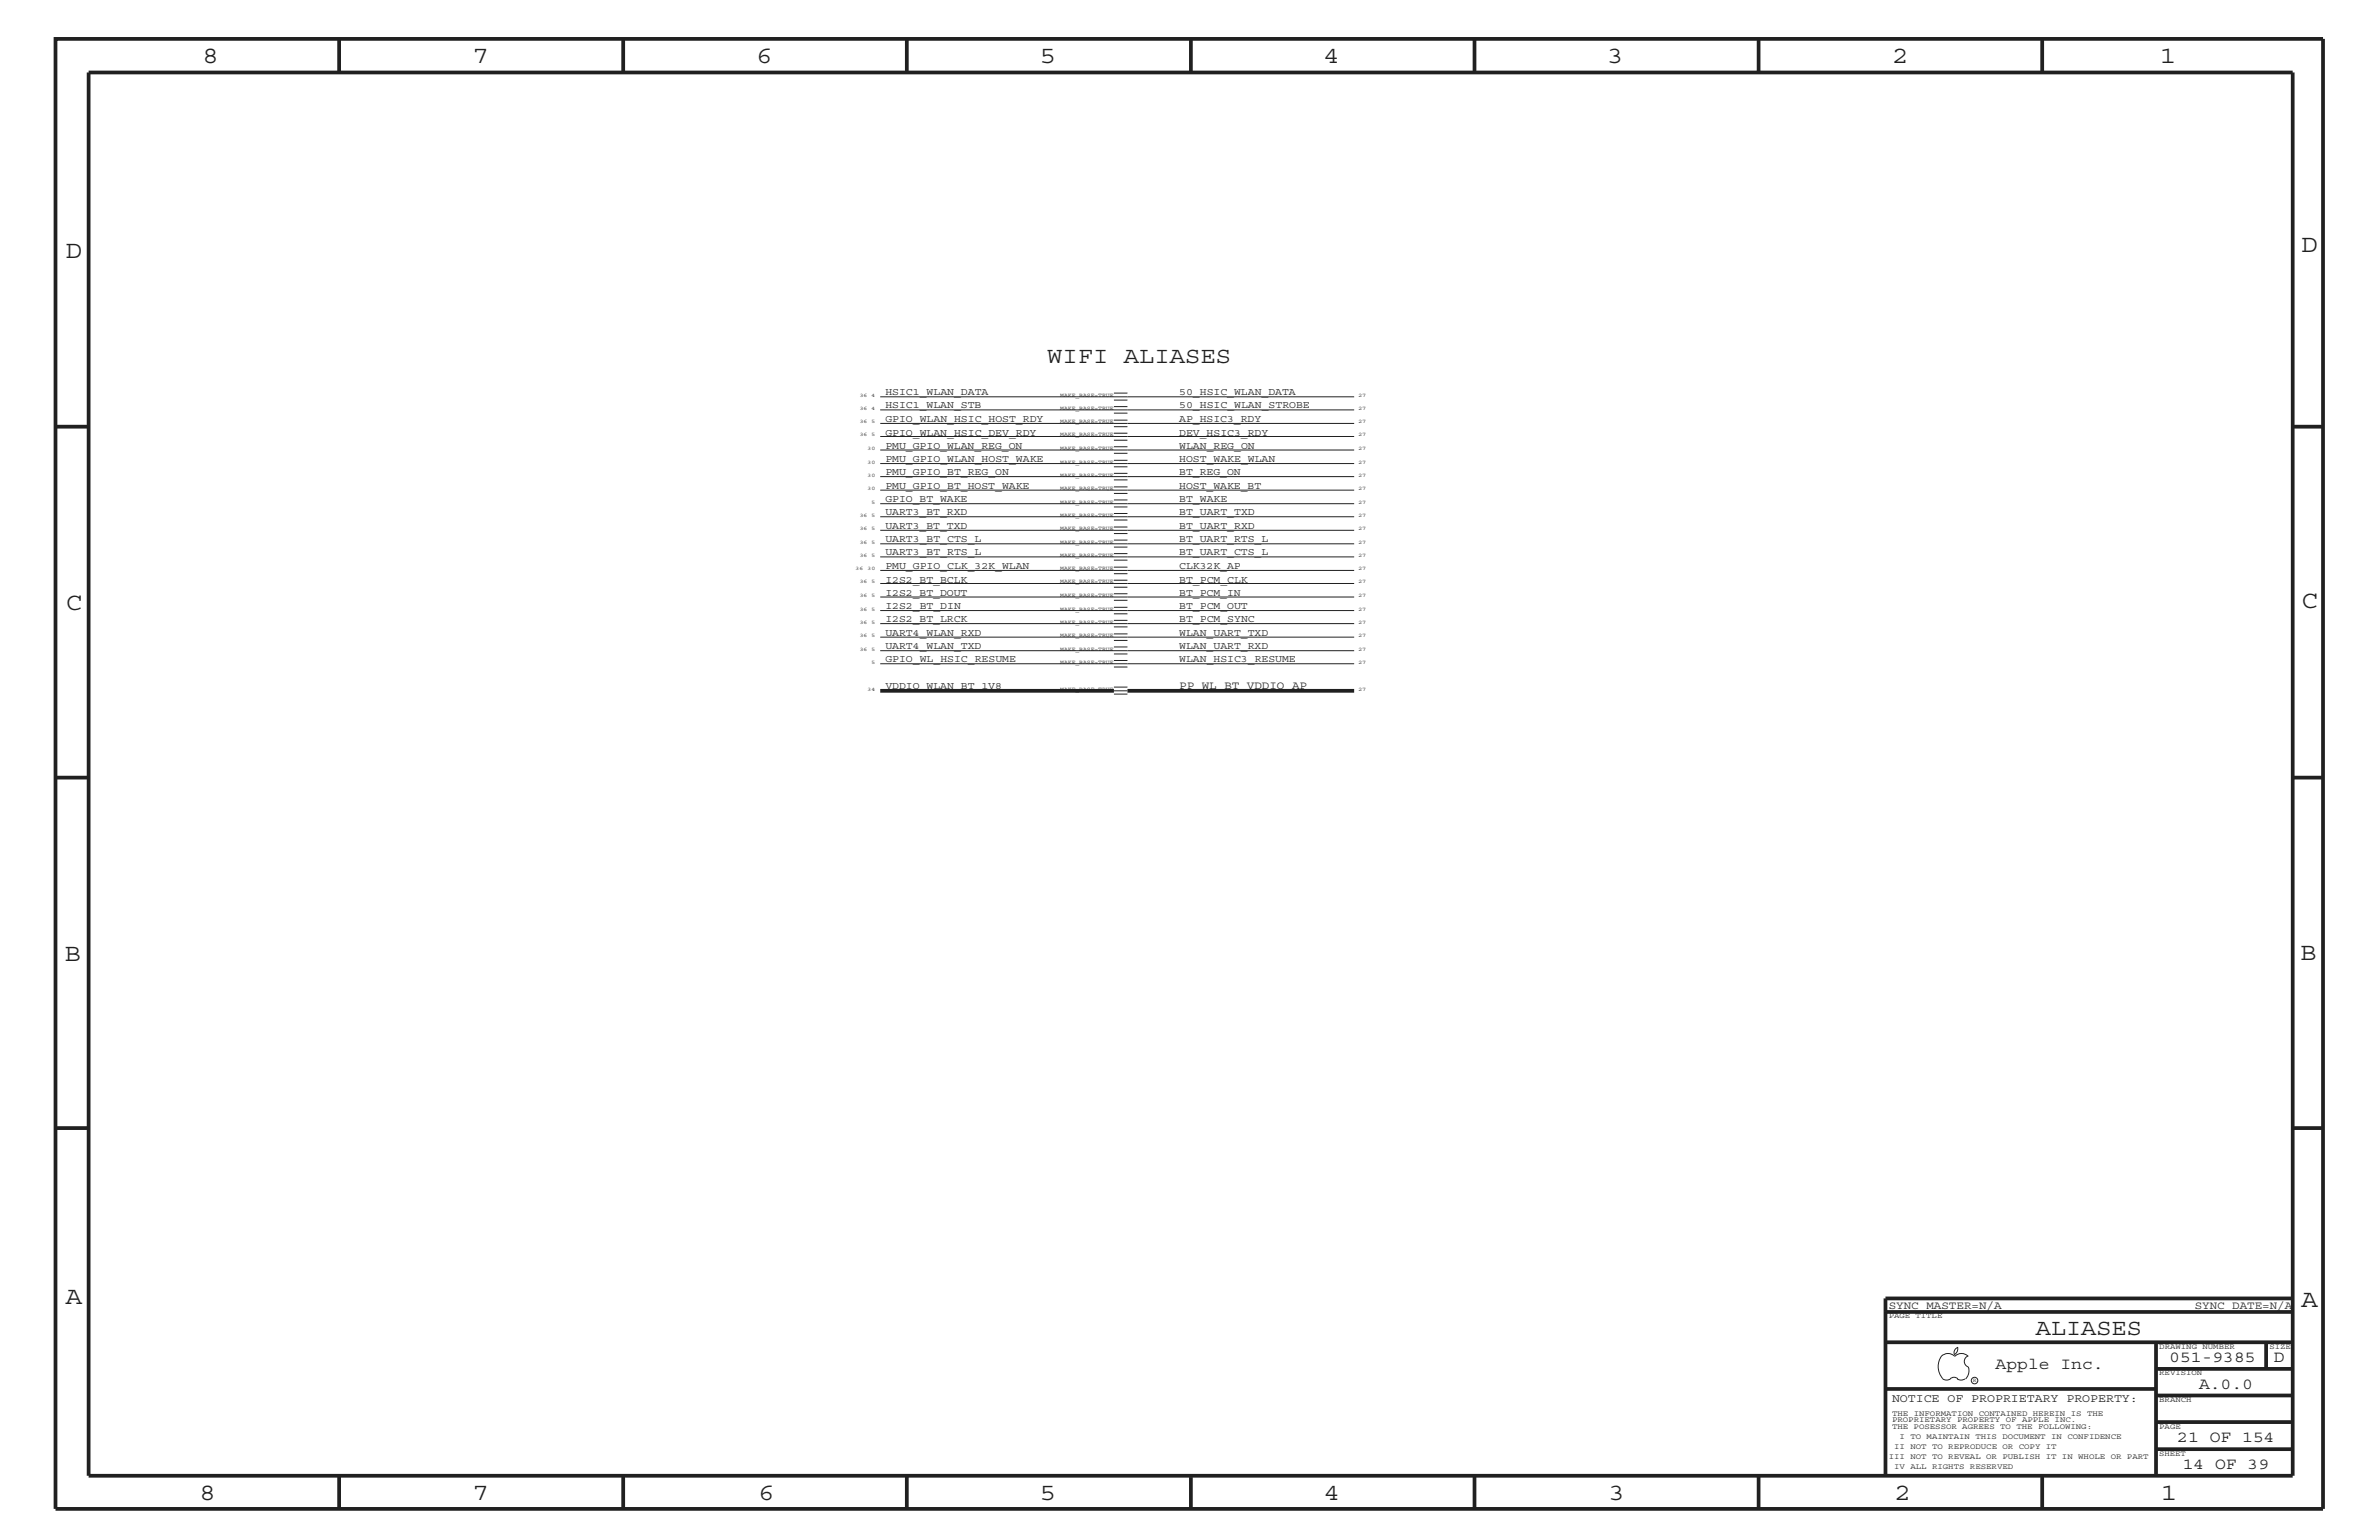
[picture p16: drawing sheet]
<svg xmlns="http://www.w3.org/2000/svg" width="432mm" height="279mm" viewBox="0 0 432 279" stroke-linecap="round" stroke-linejoin="round" font-family="sans-serif">
<defs><g id="words">
<g font-size="4.5" fill="#231f20">
<text x="36.7" y="11.5">8</text>
<text x="85.8" y="11.5">7</text>
<text x="137.3" y="11.5">6</text>
<text x="188.7" y="11.5">5</text>
<text x="240.3" y="11.5">4</text>
<text x="291.7" y="11.5">3</text>
<text x="343.5" y="11.5">2</text>
<text x="392" y="11.5">1</text>
<text x="11.9" y="46.8">D</text>
<text x="417.8" y="45.7">D</text>
<text x="11.9" y="110.6">C</text>
<text x="417.7" y="110.4">C</text>
<text x="11.8" y="174.3">B</text>
<text x="417.6" y="174.2">B</text>
<text x="11.9" y="236.7">A</text>
<text x="417.7" y="237.1">A</text>
<text x="36.2" y="272.1">8</text>
<text x="85.8" y="272.1">7</text>
<text x="137.7" y="272.1">6</text>
<text x="188.7" y="272.1">5</text>
<text x="240.4" y="272.1">4</text>
<text x="292" y="272.1">3</text>
<text x="343.9" y="272.1">2</text>
<text x="392.2" y="272.1">1</text>
</g>
<g font-size="4.1" fill="#231f20">
<text x="190.1" y="65.9">WIFI ALIASES</text>
<text x="369.5" y="242.3">ALIASES</text>
</g>
<g font-size="3" fill="#231f20">
<text x="362.2" y="248.4">Apple Inc.</text>
<text x="393.7" y="247.1">051-9385</text>
<text x="399.2" y="252">A.0.0</text>
<text x="412.7" y="247.1">D</text>
<text x="395.2" y="261.6">21 OF 154</text>
<text x="396.2" y="266.6">14 OF 39</text>
</g>
<text font-size="2.1" fill="#231f20" x="343.4" y="254.4">NOTICE OF PROPRIETARY PROPERTY:</text>
<g font-size="2" fill="#231f20">
<text x="214" y="125.1">PP_WL_BT_VDDIO_AP</text>
<text x="342.8" y="237.4">SYNC_MASTER=N/A</text>
<text x="398.4" y="237.4">SYNC_DATE=N/A</text>
</g>
<g font-size="1.9" fill="#231f20">
<text x="160.7" y="71.7">HSIC1_WLAN_DATA</text>
<text x="214" y="71.7">50_HSIC_WLAN_DATA</text>
<text x="160.7" y="76.6">GPIO_WLAN_HSIC_HOST_RDY</text>
<text x="160.7" y="74.1">HSIC1_WLAN_STB</text>
<text x="214" y="74.1">50_HSIC_WLAN_STROBE</text>
<text x="214" y="76.6">AP_HSIC3_RDY</text>
<text x="160.7" y="81.4">PMU_GPIO_WLAN_REG_ON</text>
<text x="160.7" y="83.8">PMU_GPIO_WLAN_HOST_WAKE</text>
<text x="160.7" y="79">GPIO_WLAN_HSIC_DEV_RDY</text>
<text x="214" y="79">DEV_HSIC3_RDY</text>
<text x="214" y="81.4">WLAN_REG_ON</text>
<text x="214" y="83.8">HOST_WAKE_WLAN</text>
<text x="160.7" y="88.7">PMU_GPIO_BT_HOST_WAKE</text>
<text x="160.7" y="86.2">PMU_GPIO_BT_REG_ON</text>
<text x="214" y="86.2">BT_REG_ON</text>
<text x="214" y="88.7">HOST_WAKE_BT</text>
<text x="160.7" y="91.1">GPIO_BT_WAKE</text>
<text x="160.7" y="93.5">UART3_BT_RXD</text>
<text x="160.7" y="96">UART3_BT_TXD</text>
<text x="214" y="96">BT_UART_RXD</text>
<text x="214" y="91.1">BT_WAKE</text>
<text x="214" y="93.5">BT_UART_TXD</text>
<text x="160.7" y="100.8">UART3_BT_RTS_L</text>
<text x="160.7" y="98.4">UART3_BT_CTS_L</text>
<text x="214" y="100.8">BT_UART_CTS_L</text>
<text x="214" y="98.4">BT_UART_RTS_L</text>
<text x="160.7" y="103.2">PMU_GPIO_CLK_32K_WLAN</text>
<text x="160.7" y="105.7">I2S2_BT_BCLK</text>
<text x="214" y="105.7">BT_PCM_CLK</text>
<text x="214" y="103.2">CLK32K_AP</text>
<text x="160.7" y="108.1">I2S2_BT_DOUT</text>
<text x="160.7" y="112.9">I2S2_BT_LRCK</text>
<text x="160.7" y="110.5">I2S2_BT_DIN</text>
<text x="214" y="110.5">BT_PCM_OUT</text>
<text x="214" y="108.1">BT_PCM_IN</text>
<text x="214" y="112.9">BT_PCM_SYNC</text>
<text x="160.7" y="115.3">UART4_WLAN_RXD</text>
<text x="160.7" y="117.8">UART4_WLAN_TXD</text>
<text x="214" y="117.8">WLAN_UART_RXD</text>
<text x="214" y="115.3">WLAN_UART_TXD</text>
<text x="160.7" y="120.2">GPIO_WL_HSIC_RESUME</text>
<text x="160.7" y="125.1">VDDIO_WLAN_BT_1V8</text>
<text x="214" y="120.2">WLAN_HSIC3_RESUME</text>
</g>
<g font-size="1.4" fill="#231f20">
<text x="342.8" y="239.2">PAGE TITLE</text>
<text x="391.9" y="244.7">DRAWING NUMBER</text>
<text x="411.9" y="244.7">SIZE</text>
<text x="391.9" y="249.5">REVISION</text>
<text x="343.4" y="256.8">THE INFORMATION CONTAINED HEREIN IS THE</text>
<text x="391.9" y="254.4">BRANCH</text>
<text x="343.4" y="258">PROPRIETARY PROPERTY OF APPLE INC.</text>
<text x="343.4" y="259.3">THE POSESSOR AGREES TO THE FOLLOWING:</text>
<text x="343.8" y="262.9">II NOT TO REPRODUCE OR COPY IT</text>
<text x="344.8" y="261.1">I TO MAINTAIN THIS DOCUMENT IN CONFIDENCE</text>
<text x="391.9" y="259.3">PAGE</text>
<text x="342.8" y="264.7">III NOT TO REVEAL OR PUBLISH IT IN WHOLE OR PART</text>
<text x="343.8" y="266.6">IV ALL RIGHTS RESERVED</text>
<text x="391.9" y="264.1">SHEET</text>
</g>
<g font-size="1" fill="#231f20">
<text x="156" y="72">36 4</text>
<text x="192.4" y="72">MAKE_BASE=TRUE</text>
<text x="246.6" y="72">27</text>
<text x="156" y="74.4">36 4</text>
<text x="156" y="76.8">36 5</text>
<text x="192.4" y="74.4">MAKE_BASE=TRUE</text>
<text x="192.4" y="76.8">MAKE_BASE=TRUE</text>
<text x="246.5" y="76.8">27</text>
<text x="246.6" y="74.4">27</text>
<text x="156" y="79.2">36 5</text>
<text x="157.5" y="81.6">30</text>
<text x="192.4" y="79.2">MAKE_BASE=TRUE</text>
<text x="192.4" y="81.6">MAKE_BASE=TRUE</text>
<text x="246.6" y="79.2">27</text>
<text x="246.6" y="81.6">27</text>
<text x="157.5" y="88.9">30</text>
<text x="157.5" y="86.5">30</text>
<text x="157.5" y="84.1">30</text>
<text x="192.4" y="88.9">MAKE_BASE=TRUE</text>
<text x="192.4" y="86.5">MAKE_BASE=TRUE</text>
<text x="192.4" y="84.1">MAKE_BASE=TRUE</text>
<text x="246.6" y="86.5">27</text>
<text x="246.6" y="84.1">27</text>
<text x="246.6" y="88.9">27</text>
<text x="156" y="93.8">36 5</text>
<text x="158.2" y="91.4">5</text>
<text x="192.4" y="91.4">MAKE_BASE=TRUE</text>
<text x="192.4" y="93.8">MAKE_BASE=TRUE</text>
<text x="246.5" y="93.8">27</text>
<text x="246.6" y="91.4">27</text>
<text x="156" y="101">36 5</text>
<text x="156" y="96.2">36 5</text>
<text x="156" y="98.7">36 5</text>
<text x="192.4" y="101">MAKE_BASE=TRUE</text>
<text x="192.4" y="96.2">MAKE_BASE=TRUE</text>
<text x="192.4" y="98.7">MAKE_BASE=TRUE</text>
<text x="246.5" y="98.7">27</text>
<text x="246.6" y="101">27</text>
<text x="246.6" y="96.2">27</text>
<text x="155.3" y="103.5">36</text>
<text x="156" y="105.9">36 5</text>
<text x="157.5" y="103.5">30</text>
<text x="192.4" y="103.5">MAKE_BASE=TRUE</text>
<text x="192.4" y="105.9">MAKE_BASE=TRUE</text>
<text x="246.5" y="103.5">27</text>
<text x="246.6" y="105.9">27</text>
<text x="156" y="113.1">36 5</text>
<text x="156" y="110.8">36 5</text>
<text x="156" y="108.3">36 5</text>
<text x="192.4" y="113.1">MAKE_BASE=TRUE</text>
<text x="192.4" y="110.8">MAKE_BASE=TRUE</text>
<text x="192.4" y="108.3">MAKE_BASE=TRUE</text>
<text x="246.6" y="108.3">27</text>
<text x="246.6" y="110.8">27</text>
<text x="246.6" y="113.1">27</text>
<text x="156" y="115.6">36 5</text>
<text x="156" y="118.1">36 5</text>
<text x="192.4" y="115.6">MAKE_BASE=TRUE</text>
<text x="192.4" y="118.1">MAKE_BASE=TRUE</text>
<text x="246.5" y="115.6">27</text>
<text x="246.6" y="118.1">27</text>
<text x="157.5" y="125.3">34</text>
<text x="158.2" y="120.4">5</text>
<text x="192.4" y="125.3">MAKE_BASE=TRUE</text>
<text x="192.4" y="120.4">MAKE_BASE=TRUE</text>
<text x="246.5" y="120.4">27</text>
<text x="246.6" y="125.3">27</text>
<text x="358.1" y="250.7">R</text>
</g>
</g></defs>
<g fill="none" stroke="#231f20" stroke-width=".18">
<path d="M159.8 72h86M159.8 74.4h86M159.8 76.8h86M159.8 79.2h86M202.2 72.6h2.4M202.2 71.3h2.4M202.2 75h2.4M202.2 73.8h2.4M202.2 77.4h2.4M202.2 76.2h2.4M202.2 79.9h2.4M202.2 78.6h2.4"/>
<path d="M159.8 98.7h86M159.8 93.8h86M159.8 96.2h86M159.8 86.5h86M159.8 81.6h86M159.8 84.1h86M159.8 91.4h86M159.8 88.9h86M202.2 99.3h2.4M202.2 98h2.4M202.2 94.3h2.4M202.2 93.2h2.4"/>
<path d="M202.2 96.8h2.4M202.2 95.6h2.4M202.2 87.1h2.4M202.2 85.9h2.4M202.2 82.2h2.4M202.2 81.1h2.4M202.2 84.7h2.4M202.2 83.5h2.4M202.2 92h2.4M202.2 90.7h2.4M202.2 89.5h2.4M202.2 88.3h2.4"/>
<path d="M159.8 103.5h86M159.8 101h86M159.8 105.9h86M159.8 110.8h86M159.8 108.3h86M159.8 115.6h86M159.8 113.1h86M159.8 118.1h86M202.2 104.1h2.4M202.2 102.9h2.4M202.2 101.6h2.4M202.2 100.4h2.4"/>
<path d="M202.2 106.5h2.4M202.2 105.3h2.4M202.2 111.4h2.4M202.2 110.2h2.4M202.2 108.9h2.4M202.2 107.7h2.4M202.2 116.2h2.4M202.2 115h2.4M202.2 113.7h2.4M202.2 112.6h2.4M202.2 118.6h2.4M202.2 117.4h2.4"/>
<path d="M202.2 119.8h2.4M159.8 120.4h86M202.2 125.9h2.4M202.2 124.7h2.4M202.2 125.3h2.4M202.2 121h2.4M352.4 246.1a1.72 1.72 0 0 1 2.4 0 1.69 1.69 0 0 1 2.4 0M352.4 246a3.2 3.2 0 0 0 .4 4.3l.8 .1 .4-.2M354 250.2l.7-.3 .7 .3M355.2 250.2l.7 .2 .7-.2M355.3 244.4v.3a1.18 1.18 0 0 1-.6 1.1M355.4 244.4a.99 .99 0 0 0-.6 1.4"/>
<path d="M357.2 246a1.04 1.04 0 0 0-.7 1 1.04 1.04 0 0 0 .7 1M357.3 248l.1 .7a2.11 2.11 0 0 1-.6 1.5"/>
<circle cx="358.4" cy="250.5" r=".59"/>
</g>
<g fill="none" stroke="#231f20" stroke-width=".68" stroke-linecap="butt">
<path d="M10.1 7.1h411.5v266.7h-411.5zM16.1 13.2h400v254.5h-400zM61.6 7.1v6.1M113.1 7.1v6.1M164.6 7.1v6.1M216.2 7.1v6.1M267.6 7.1v6.1M319.2 7.1v6.1M370.7 7.1v6.1M10.1 77.4h6M416.1 77.4h5.5M159.8 125.3h42.4"/>
<path d="M204.6 125.3h41.2M10.1 141.1h6M416.1 141.1h5.5M10.1 204.7h6M416.1 204.7h5.5M342.2 238h73.9M416.1 235.6h-73.9v32.1M342.2 243.5h73.9M342.2 252h49.1M391.3 248.4h24.8M391.3 243.5v24.2M391.3 258h24.8"/>
<path d="M391.3 253.2h24.8M411.3 243.5v4.9M61.6 267.7v6.1M113.1 267.7v6.1M164.6 267.7v6.1M216.2 268v5.8M267.6 267.7v6.1M319.2 267.7v6.1M370.7 267.7v6.1M391.3 262.9h24.8"/>
</g>
<use href="#words"/>
</svg>
